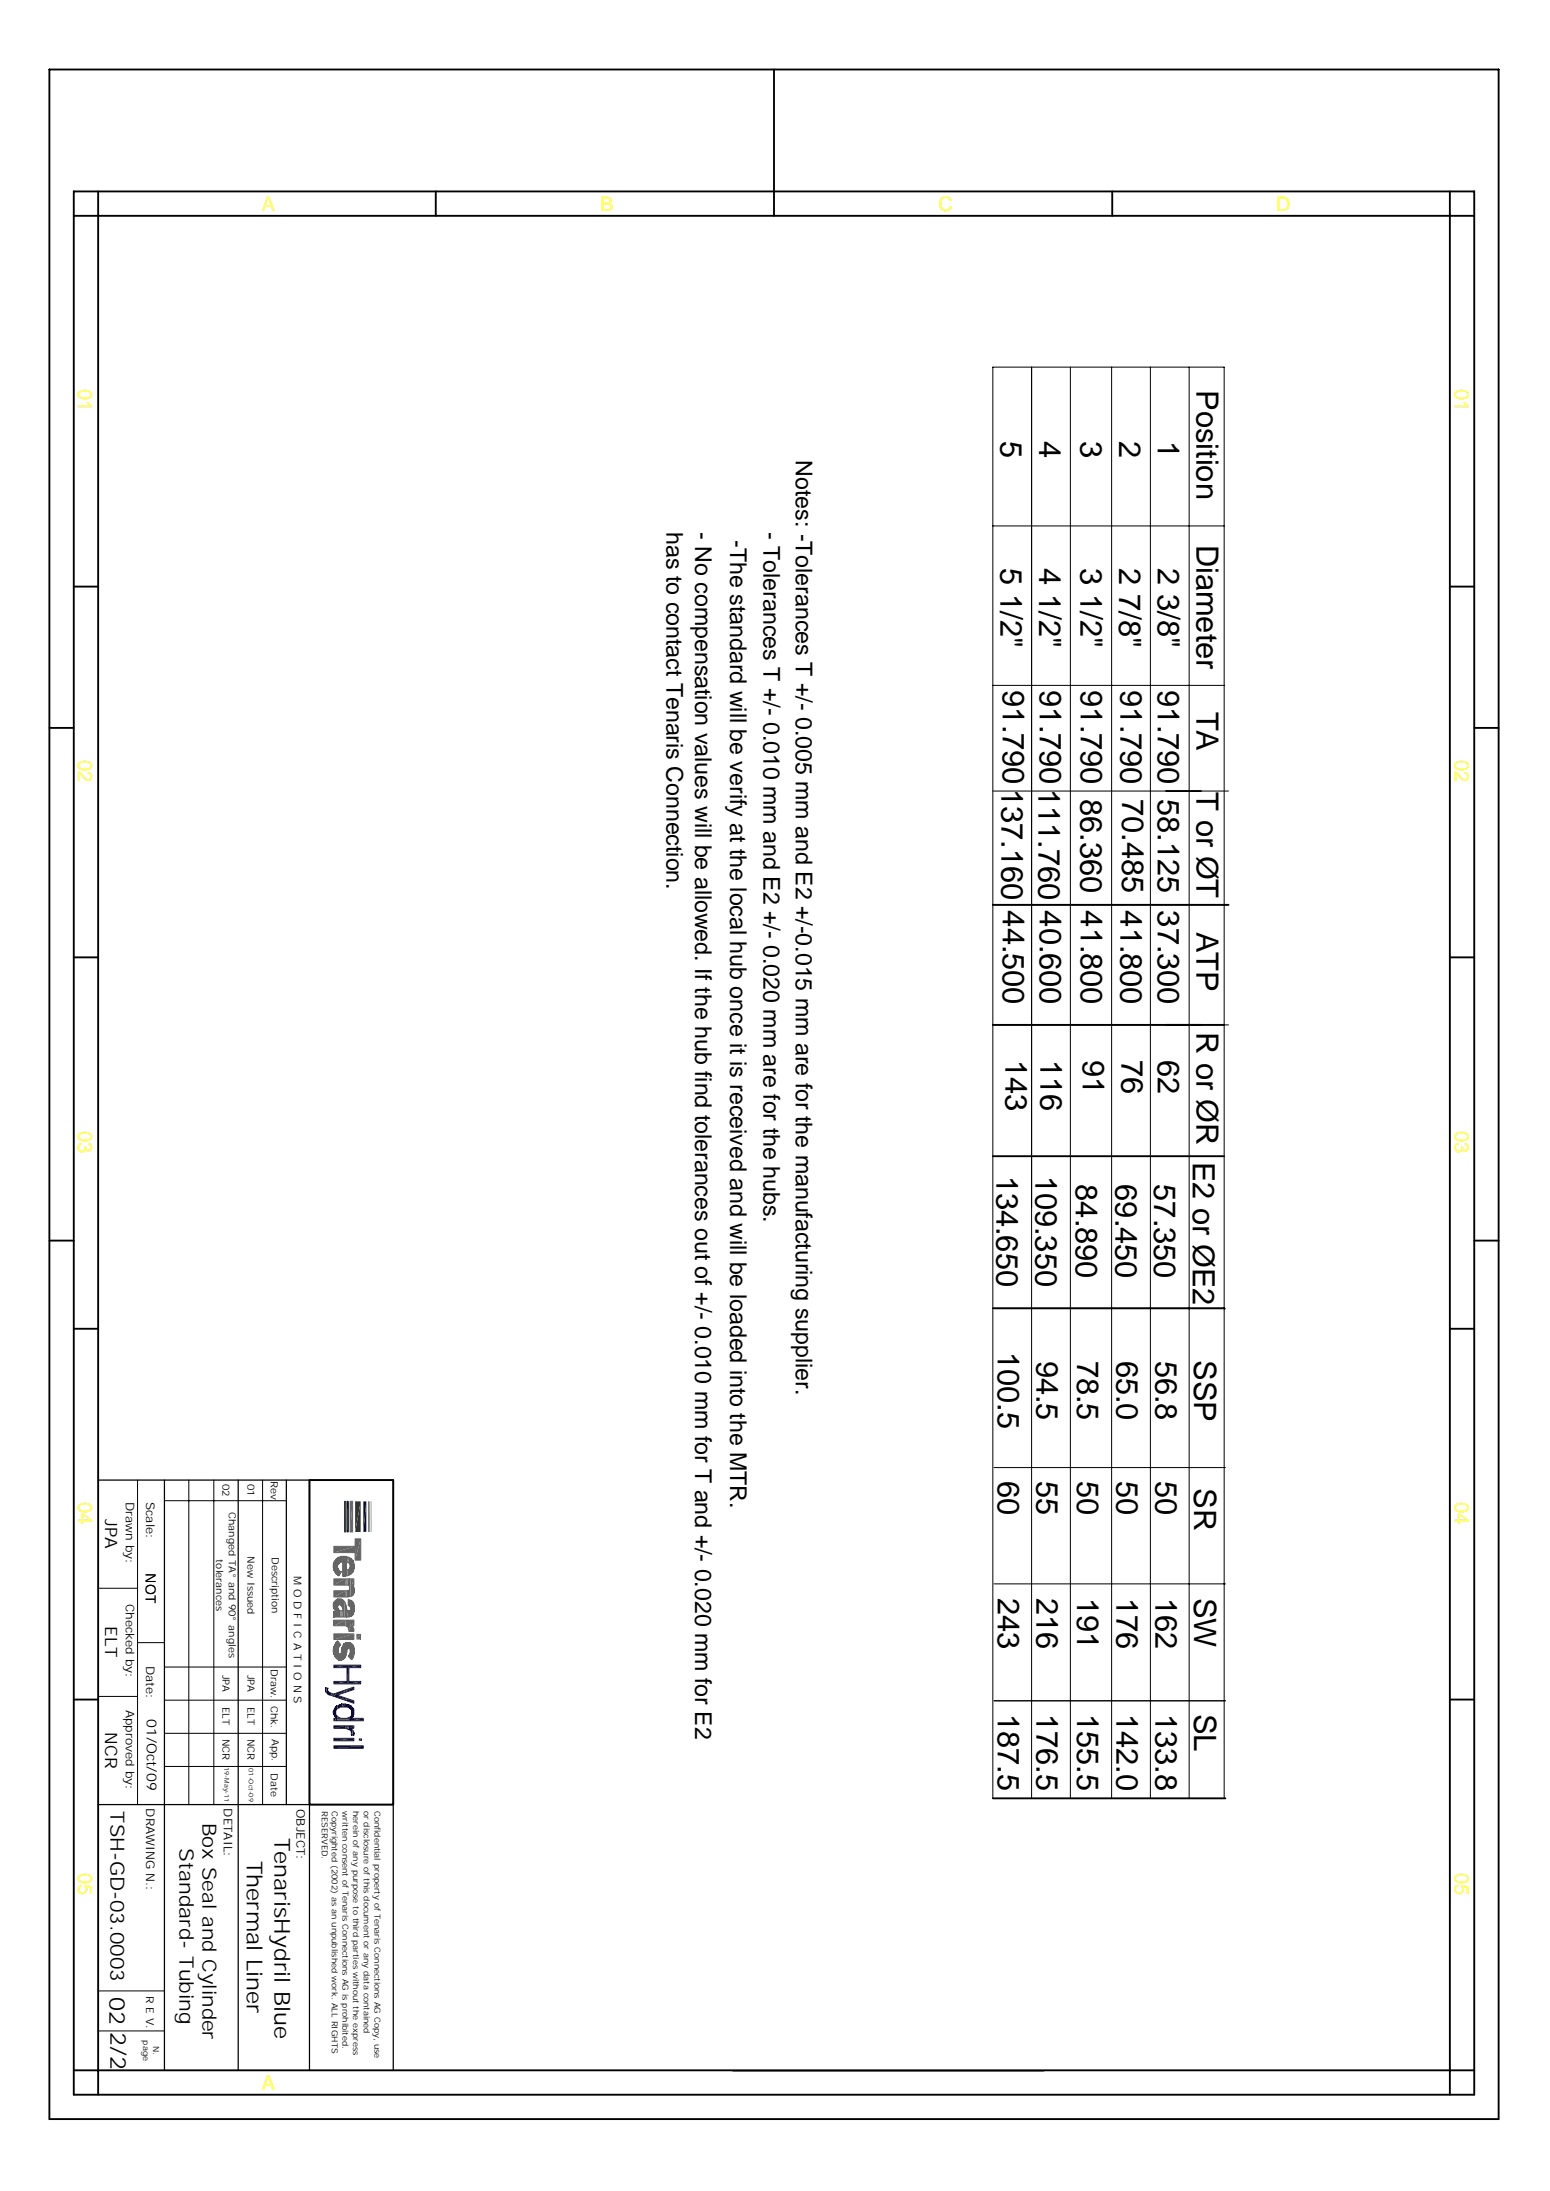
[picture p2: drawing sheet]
<svg xmlns="http://www.w3.org/2000/svg" width="210mm" height="297mm" viewBox="0 0 210 297" stroke-linecap="round" stroke-linejoin="round" font-family="sans-serif">
<defs><g id="words">
<g font-size="4.2">
<text x="162.1" y="52.8" transform="rotate(90 162.1 52.8)">Position</text>
<text x="135.5" y="59.7" transform="rotate(90 135.5 59.7)">5</text>
<text x="140.7" y="59.7" transform="rotate(90 140.7 59.7)">4</text>
<text x="146.3" y="59.7" transform="rotate(90 146.3 59.7)">3</text>
<text x="151.6" y="59.7" transform="rotate(90 151.6 59.7)">2</text>
<text x="156.8" y="59.7" transform="rotate(90 156.8 59.7)">1</text>
<text x="135.5" y="77" transform="rotate(90 135.5 77)">5 1/2&quot;</text>
<text x="140.7" y="77" transform="rotate(90 140.7 77)">4 1/2&quot;</text>
<text x="146.3" y="77" transform="rotate(90 146.3 77)">3 1/2&quot;</text>
<text x="151.6" y="77" transform="rotate(90 151.6 77)">2 7/8&quot;</text>
<text x="156.8" y="77" transform="rotate(90 156.8 77)">2 3/8&quot;</text>
<text x="162.1" y="73.8" transform="rotate(90 162.1 73.8)">Diameter</text>
<text x="135.8" y="93.5" transform="rotate(90 135.8 93.5)">91.790137.160</text>
<text x="140.8" y="93.5" transform="rotate(90 140.8 93.5)">91.790111.760</text>
<text x="146.4" y="93.5" transform="rotate(90 146.4 93.5)">91.790</text>
<text x="151.7" y="93.5" transform="rotate(90 151.7 93.5)">91.790</text>
<text x="156.8" y="93.5" transform="rotate(90 156.8 93.5)">91.790</text>
<text x="162.1" y="96.4" transform="rotate(90 162.1 96.4)">TA</text>
<text x="162.1" y="107.3" transform="rotate(90 162.1 107.3)">T or ØT</text>
<text x="146.3" y="108.2" transform="rotate(90 146.3 108.2)">86.360</text>
<text x="152" y="108.2" transform="rotate(90 152 108.2)">70.485</text>
<text x="156.8" y="108.2" transform="rotate(90 156.8 108.2)">58.125</text>
<text x="135.8" y="123.3" transform="rotate(90 135.8 123.3)">44.500</text>
<text x="140.8" y="123.3" transform="rotate(90 140.8 123.3)">40.600</text>
<text x="146.4" y="123.3" transform="rotate(90 146.4 123.3)">41.800</text>
<text x="151.7" y="123.3" transform="rotate(90 151.7 123.3)">41.800</text>
<text x="156.8" y="123.3" transform="rotate(90 156.8 123.3)">37.300</text>
<text x="162.1" y="126.2" transform="rotate(90 162.1 126.2)">ATP</text>
<text x="136.1" y="143.5" transform="rotate(90 136.1 143.5)">143</text>
<text x="140.9" y="143.5" transform="rotate(90 140.9 143.5)">116</text>
<text x="146.6" y="143.5" transform="rotate(90 146.6 143.5)">91</text>
<text x="151.9" y="143.5" transform="rotate(90 151.9 143.5)">76</text>
<text x="156.8" y="143.5" transform="rotate(90 156.8 143.5)">62</text>
<text x="162.1" y="139.8" transform="rotate(90 162.1 139.8)">R or ØR</text>
<text x="135" y="159.2" transform="rotate(90 135 159.2)">134.650</text>
<text x="140.2" y="159.2" transform="rotate(90 140.2 159.2)">109.350</text>
<text x="145.7" y="160.4" transform="rotate(90 145.7 160.4)">84.890</text>
<text x="151" y="160.4" transform="rotate(90 151 160.4)">69.450</text>
<text x="156.3" y="160.4" transform="rotate(90 156.3 160.4)">57.350</text>
<text x="161.5" y="157.3" transform="rotate(90 161.5 157.3)">E2 or ØE2</text>
<text x="135.1" y="183.1" transform="rotate(90 135.1 183.1)">100.5</text>
<text x="140.4" y="184.2" transform="rotate(90 140.4 184.2)">94.5</text>
<text x="145.9" y="184.2" transform="rotate(90 145.9 184.2)">78.5</text>
<text x="151.2" y="184.2" transform="rotate(90 151.2 184.2)">65.0</text>
<text x="156.5" y="184.2" transform="rotate(90 156.5 184.2)">56.8</text>
<text x="161.7" y="184.2" transform="rotate(90 161.7 184.2)">SSP</text>
<text x="135.1" y="200.6" transform="rotate(90 135.1 200.6)">60</text>
<text x="140.4" y="200.6" transform="rotate(90 140.4 200.6)">55</text>
<text x="145.9" y="200.6" transform="rotate(90 145.9 200.6)">50</text>
<text x="151.2" y="200.6" transform="rotate(90 151.2 200.6)">50</text>
<text x="156.5" y="200.6" transform="rotate(90 156.5 200.6)">50</text>
<text x="161.7" y="201.5" transform="rotate(90 161.7 201.5)">SR</text>
<text x="135.1" y="216.3" transform="rotate(90 135.1 216.3)">243</text>
<text x="140.4" y="216.3" transform="rotate(90 140.4 216.3)">216</text>
<text x="145.9" y="216.3" transform="rotate(90 145.9 216.3)">191</text>
<text x="151.2" y="216.3" transform="rotate(90 151.2 216.3)">176</text>
<text x="156.5" y="216.3" transform="rotate(90 156.5 216.3)">162</text>
<text x="161.7" y="216.3" transform="rotate(90 161.7 216.3)">SW</text>
<text x="135.1" y="232.1" transform="rotate(90 135.1 232.1)">187.5</text>
<text x="140.4" y="232.1" transform="rotate(90 140.4 232.1)">176.5</text>
<text x="145.9" y="232.1" transform="rotate(90 145.9 232.1)">155.5</text>
<text x="151.2" y="232.1" transform="rotate(90 151.2 232.1)">142.0</text>
<text x="156.5" y="232.1" transform="rotate(90 156.5 232.1)">133.8</text>
<text x="161.7" y="232.1" transform="rotate(90 161.7 232.1)">SL</text>
</g>
<g font-size="3.1">
<text x="107.8" y="62.3" transform="rotate(90 107.8 62.3)">Notes: -Tolerances T +/- 0.005 mm and E2 +/-0.015 mm are for the manufacturing supplier.</text>
<text x="90.3" y="72.1" transform="rotate(90 90.3 72.1)">has to contact Tenaris Connection.</text>
<text x="94.1" y="72.1" transform="rotate(90 94.1 72.1)">- No compensation values will be allowed. If the hub find tolerances out of +/- 0.010 mm for T and +/- 0.020 mm for E2</text>
<text x="98.9" y="73.2" transform="rotate(90 98.9 73.2)">-The standard will be verify at the local hub once it is received and will be loaded into the MTR.</text>
<text x="103.4" y="72.1" transform="rotate(90 103.4 72.1)">- Tolerances T +/- 0.010 mm and E2 +/- 0.020 mm are for the hubs.</text>
</g>
<g font-size="3">
<text x="33.4" y="252" transform="rotate(90 33.4 252)">Thermal Liner</text>
<text x="37.2" y="248.8" transform="rotate(90 37.2 248.8)">TenarisHydril Blue</text>
<text x="14.8" y="270.4" transform="rotate(90 14.8 270.4)">02</text>
<text x="15" y="275.1" transform="rotate(90 15 275.1)">2/2</text>
</g>
<g font-size="2.7" fill="#ff0">
<text x="35.5" y="28.5">A</text>
<text x="81.3" y="28.5">B</text>
<text x="127.1" y="28.5">C</text>
<text x="172.8" y="28.5">D</text>
<text x="10.6" y="52.7" transform="rotate(90 10.6 52.7)">01</text>
<text x="197" y="52.7" transform="rotate(90 197 52.7)">01</text>
<text x="10.6" y="102.9" transform="rotate(90 10.6 102.9)">02</text>
<text x="197" y="102.9" transform="rotate(90 197 102.9)">02</text>
<text x="10.6" y="153.2" transform="rotate(90 10.6 153.2)">03</text>
<text x="197" y="153.2" transform="rotate(90 197 153.2)">03</text>
<text x="10.6" y="203.4" transform="rotate(90 10.6 203.4)">04</text>
<text x="197" y="203.4" transform="rotate(90 197 203.4)">04</text>
<text x="10.6" y="253.6" transform="rotate(90 10.6 253.6)">05</text>
<text x="197" y="253.6" transform="rotate(90 197 253.6)">05</text>
<text x="35.5" y="283.1">A</text>
</g>
<g font-size="2.7">
<text x="15" y="245.3" transform="rotate(90 15 245.3)">TSH-GD-03.0003</text>
<text x="24.3" y="250.3" transform="rotate(90 24.3 250.3)">Standard- Tubing</text>
<text x="27.4" y="246.8" transform="rotate(90 27.4 246.8)">Box Seal and Cylinder</text>
</g>
<g font-size="2.3">
<text x="14.2" y="205.7" transform="rotate(90 14.2 205.7)">JPA</text>
<text x="14.2" y="220.2" transform="rotate(90 14.2 220.2)">ELT</text>
<text x="14.2" y="234.5" transform="rotate(90 14.2 234.5)">NCR</text>
</g>
<g font-size="1.9">
<text x="19.7" y="213" transform="rotate(90 19.7 213)">NOT</text>
<text x="19.9" y="232.8" transform="rotate(90 19.9 232.8)">01/Oct/09</text>
</g>
<g font-size="1.6">
<text x="17" y="203.4" transform="rotate(90 17 203.4)">Drawn by:</text>
<text x="19.8" y="203.4" transform="rotate(90 19.8 203.4)">Scale:</text>
<text x="17" y="217.2" transform="rotate(90 17 217.2)">Checked by:</text>
<text x="19.8" y="225.6" transform="rotate(90 19.8 225.6)">Date:</text>
<text x="17" y="231.5" transform="rotate(90 17 231.5)">Approved by:</text>
<text x="19.8" y="244.9" transform="rotate(90 19.8 244.9)">DRAWING N.:</text>
<text x="30.3" y="244.9" transform="rotate(90 30.3 244.9)">DETAIL:</text>
<text x="40.1" y="245" transform="rotate(90 40.1 245)">OBJECT:</text>
</g>
<g font-size="1.5">
<text x="39.8" y="213.4" transform="rotate(90 39.8 213.4)">M O D F I C A T I O N S</text>
<text x="19.8" y="270.3" transform="rotate(90 19.8 270.3)">R E V.</text>
</g>
<g font-size="1.4">
<text x="30.1" y="200.9" transform="rotate(90 30.1 200.9)">02</text>
<text x="33.5" y="200.9" transform="rotate(90 33.5 200.9)">01</text>
<text x="36.7" y="200.5" transform="rotate(90 36.7 200.5)">Rev</text>
<text x="31" y="204.7" transform="rotate(90 31 204.7)">Changed TA° and 90° angles</text>
<text x="29.3" y="211.2" transform="rotate(90 29.3 211.2)">tolerances</text>
<text x="33.5" y="210.7" transform="rotate(90 33.5 210.7)">New Issued</text>
<text x="36.8" y="210.8" transform="rotate(90 36.8 210.8)">Description</text>
<text x="30.1" y="226.8" transform="rotate(90 30.1 226.8)">JPA</text>
<text x="33.5" y="226.8" transform="rotate(90 33.5 226.8)">JPA</text>
<text x="36.7" y="226" transform="rotate(90 36.7 226)">Draw.</text>
<text x="30.1" y="231.2" transform="rotate(90 30.1 231.2)">ELT</text>
<text x="33.5" y="231.2" transform="rotate(90 33.5 231.2)">ELT</text>
<text x="36.7" y="231" transform="rotate(90 36.7 231)">Chk.</text>
<text x="30.1" y="235.5" transform="rotate(90 30.1 235.5)">NCR</text>
<text x="33.5" y="235.5" transform="rotate(90 33.5 235.5)">NCR</text>
<text x="36.8" y="235.5" transform="rotate(90 36.8 235.5)">App.</text>
<text x="36.7" y="240.1" transform="rotate(90 36.7 240.1)">Date</text>
</g>
<g font-size="1.1">
<text x="43.6" y="245.2" transform="rotate(90 43.6 245.2)">RESERVED.</text>
<text x="45" y="245.2" transform="rotate(90 45 245.2)">Copyrighted (2002) as an unpublished work. ALL RIGHTS</text>
<text x="46.4" y="245.3" transform="rotate(90 46.4 245.3)">written consent of Tenaris Connections AG is prohibited.</text>
<text x="47.8" y="245.2" transform="rotate(90 47.8 245.2)">herein of any purpose to third parties without the express</text>
<text x="49.3" y="245.2" transform="rotate(90 49.3 245.2)">or disclosure of this document or any data contained</text>
<text x="50.7" y="245.2" transform="rotate(90 50.7 245.2)">Confidential property of Tenaris Connections AG Copy, use</text>
<text x="19.4" y="276.3" transform="rotate(90 19.4 276.3)">page</text>
<text x="20.7" y="277" transform="rotate(90 20.7 277)">N.</text>
</g>
<g font-size=".9">
<text x="30.4" y="239.3" transform="rotate(90 30.4 239.3)">19-May-11</text>
<text x="33.7" y="239.5" transform="rotate(90 33.7 239.5)">01-Oct-09</text>
</g>
</g></defs>
<g fill="none" stroke="#000" stroke-width=".25">
<path d="M6.7 9.4h196.2v277.5h-196.2zM104.8 9.4v19.8M10 25.9h189.6v257.7h-189.6zM13.3 25.9v254.4h183v-251.1h-186.3M59 25.9v3.3M150.6 25.9v3.3M196.3 25.9v3.3h3.3M10 79.4h3.3M196.3 79.4h3.3M6.7 98.6h3.3M199.6 98.6h3.3M157.9 107.1h4.7"/>
<path d="M10 129.6h3.3M134.5 122.5h31.9M134.5 138.8h31.3M196.3 129.6h3.3M134.5 156.6h31.3M6.7 168h3.3M10 179.9h3.3M196.3 179.9h3.3M199.6 168h3.3M10 230.1h3.3M196.3 230.1h3.3M134.5 243.5h31.4"/>
<path d="M10 280.3h3.3v3.3M199.6 280.3h-3.3v3.3"/>
</g>
<g fill="none" stroke="#000" stroke-width=".14">
<path d="M144.9 49.7v193.8M150.5 49.7v193.8M155.8 49.7v193.8M161 49.7v193.8M134.5 71.2h31.3M134.5 92.8h31.3M134.5 107.1h31.9M134.5 122.5h31.9M134.5 138.8h31.9M134.5 177.1h31.3M134.6 177.2h31.3M139.7 163.5v-113.8v193.8"/>
<path d="M134.6 198.7h31.3M13.3 215.1h5.3M18.6 200.4v44M22.3 203.2h16.5M25.6 200.4v44M29 200.4v44M35.6 200.4v44M134.6 214.5h31.3M13.3 229.7h5.3M18.6 222.4h3.7M22.3 230.2h16.5M22.3 234.7h16.5"/>
<path d="M22.3 239.2h16.5M22.3 225.7h16.5M134.6 230.3h31.3M134.5 243.5v-193.8h31.3v193.8M13.3 269.6h9M13.3 275h9M99.2 280.4h42.2"/>
</g>
<path d="M13.3 200.4h40v79.9M22.3 200.4v79.9M32.3 200.4v79.9M38.8 200.4v44M41.9 200.4v79.9M13.3 244.4h40" fill="none" stroke="#000" stroke-width=".17"/>
<path d="M50.2 203.3v4.1" fill="none" stroke="#cc0065" stroke-width=".14"/>
<path d="M47.6 203.3v4.1" fill="none" stroke="#cc0065" stroke-width=".34"/>
<path d="M50 203.3v4.1" fill="none" stroke="#009a00" stroke-width=".17"/>
<g fill="#009a00">
<path d="M48.1 203.3h.8l-.8 4.1z"/>
<path d="M48.9 203.3v4.1h-.8z"/>
</g>
<path d="M46.7 203.3v4.1" fill="none" stroke="#009a00" stroke-width=".17"/>
<path d="M49.4 203.3v4.1" fill="none" stroke="#00009a" stroke-width=".42"/>
<path d="M47.1 203.3v4.1" fill="none" stroke="#00009a" stroke-width=".17"/>
<path d="M47.4 203.3h.4v4.1h-.4z" fill="none" stroke="#cc0065" stroke-width=".14"/>
<path d="M47 203.3h.2v4.1h-.2z" fill="none" stroke="#00009a" stroke-width=".14"/>
<path d="M46.7 203.3h.1v4.1h-.1z" fill="none" stroke="#009a00" stroke-width=".14"/>
<g fill="#656565">
<path d="M48.9 221.2v.8z"/>
<path d="M48.3 221.2h.6l-.6 .8z"/>
<path d="M48.9 221.2v.8h-.6z"/>
<path d="M48.1 208.4v1z"/>
<path d="M48.1 208.4h.8l-.8 2.9z"/>
<path d="M48.9 208.4v2.9h-.8z"/>
<path d="M48 223.4v.2z"/>
<path d="M48 223.4v.3z"/>
<path d="M48 223.3v.5z"/>
<path d="M48 223.4v.4z"/>
<path d="M48 217.7v.2z"/>
<path d="M48 217.6v.3z"/>
<path d="M48 217.5v.5z"/>
<path d="M48 217.6v.4z"/>
<path d="M48 212v.2z"/>
<path d="M48 212.1v.1z"/>
<path d="M48 215.2v.3z"/>
<path d="M48 215.3v.2z"/>
<path d="M48 223.3v.6z"/>
<path d="M48 212v.3z"/>
<path d="M48 215.2v.4z"/>
<path d="M48 211.9v.4z"/>
<path d="M48 211.9v.5z"/>
<path d="M48 217.4v.7z"/>
<path d="M48 217.5v.6z"/>
<path d="M48 223.2v.8z"/>
<path d="M48 223.3v.7z"/>
<path d="M48 215.2v.5z"/>
<path d="M48 215.1v.6z"/>
<path d="M48 223.1v.9z"/>
<path d="M48 217.4v.8z"/>
<path d="M47.9 211.8l.1 .1-.1 .5z"/>
<path d="M48 211.9v.5h-.1z"/>
<path d="M47.9 223.1h.1l-.1 .9z"/>
<path d="M48 223.1v.9h-.1z"/>
<path d="M47.9 211.8v.6z"/>
<path d="M47.9 223.1v.9z"/>
<path d="M47.9 215.1h.1l-.1 .6z"/>
<path d="M48 215.1v.6h-.1z"/>
<path d="M47.9 220.8v.1z"/>
<path d="M47.9 211.7v.8z"/>
<path d="M47.9 211.8v.7z"/>
<path d="M47.9 217.3l.1 .1-.1 .9z"/>
<path d="M48 217.4v.8l-.1 .1z"/>
<path d="M47.9 223v1.1z"/>
<path d="M47.9 223.1v1z"/>
<path d="M47.9 217.3v1z"/>
<path d="M47.9 215v.7z"/>
<path d="M47.9 215.1v.6z"/>
<path d="M47.9 220.7v.2z"/>
<path d="M47.9 219.4v.7z"/>
<path d="M47.9 217.2v1.2z"/>
<path d="M47.9 217.3v1.1z"/>
<path d="M47.9 211.6v1z"/>
<path d="M47.9 211.7v.9z"/>
<path d="M47.9 223v1.2z"/>
<path d="M47.9 220.6v.3z"/>
<path d="M47.9 217.2v1.3z"/>
<path d="M47.9 214.9v.9z"/>
<path d="M47.9 215v.8z"/>
<path d="M47.9 222.9v1.3z"/>
<path d="M47.9 222.9v1.4z"/>
<path d="M47.9 214.8v1z"/>
<path d="M47.9 217.1v1.4z"/>
<path d="M47.8 214.8h.1l-.1 1.1z"/>
<path d="M47.9 214.8v1l-.1 .1z"/>
<path d="M47.8 220.6h.1l-.1 .3z"/>
<path d="M47.9 220.6v.3h-.1z"/>
<path d="M47.8 214.8v1.1z"/>
<path d="M47.8 217.1h.1l-.1 1.4z"/>
<path d="M47.9 217.1v1.4h-.1z"/>
<path d="M47.8 211.5l.1 .1-.1 1.1z"/>
<path d="M47.9 211.6v1l-.1 .1z"/>
<path d="M47.8 220.5v.4z"/>
<path d="M47.8 220.6v.3z"/>
<path d="M47.8 217.1v1.4z"/>
<path d="M47.8 211.4v1.3z"/>
<path d="M47.8 211.5v1.2z"/>
<path d="M47.8 222.9h.1l-.1 1.4z"/>
<path d="M47.9 222.9v1.4h-.1z"/>
<path d="M47.8 222.9v1.4z"/>
<path d="M47.8 217v1.5z"/>
<path d="M47.8 211.4v1.4z"/>
<path d="M47.8 220.4v.5z"/>
<path d="M47.8 222.9v1.5z"/>
<path d="M47.8 214.7v1.2z"/>
<path d="M47.8 214.7v1.3z"/>
<path d="M47.8 217v1.6z"/>
<path d="M47.8 211.3v1.5z"/>
<path d="M47.8 211.3v1.6z"/>
<path d="M47.8 222.8v1.6z"/>
<path d="M47.8 216.9v1.7z"/>
<path d="M47.8 222.8v1.7z"/>
<path d="M47.8 220.3v.1v.5z"/>
<path d="M47.8 216.9v1.8z"/>
<path d="M47.8 220.3v.6z"/>
<path d="M47.8 222.7v1.9z"/>
<path d="M47.8 222.8v1.8z"/>
<path d="M47.8 211.3v1.7z"/>
<path d="M47.8 214.6v1.5z"/>
<path d="M47.8 214.7v1.4z"/>
<path d="M47.8 220.2v.7z"/>
<path d="M47.8 216.8v1.9z"/>
<path d="M47.7 214.6h.1l-.1 1.5z"/>
<path d="M47.8 214.6v1.5h-.1z"/>
<path d="M47.7 216.8h.1l-.1 1.9z"/>
<path d="M47.8 216.8v1.9h-.1z"/>
<path d="M47.7 220.2h.1l-.1 .7z"/>
<path d="M47.8 220.2v.7h-.1z"/>
<path d="M47.7 216.8v2z"/>
<path d="M47.7 214.6v1.5z"/>
<path d="M47.7 213.8h.2l-.2 .8z"/>
<path d="M47.9 213.8v.8h-.2z"/>
<path d="M47.7 211.2l.1 .1-.1 1.7z"/>
<path d="M47.8 211.3v1.7h-.1z"/>
<path d="M47.7 211.2v1.8z"/>
<path d="M47.7 220.1v.8z"/>
<path d="M47.7 220.2v.7z"/>
</g>
<path d="M47.7 222.6v2" fill="none" stroke="#656565" stroke-width=".14"/>
<path d="M47.8 222.7v1.9h-.1z" fill="#656565"/>
<path d="M47.7 216.8v2" fill="none" stroke="#656565" stroke-width=".14"/>
<path d="M47.7 216.8v2z" fill="#656565"/>
<path d="M47.7 213.8v2.3M47.7 222.6v2.1" fill="none" stroke="#656565" stroke-width=".14"/>
<g fill="#656565">
<path d="M47.7 220.1v.8z"/>
<path d="M47.7 219.4h.2l-.2 .7z"/>
<path d="M47.9 219.4v.7h-.2z"/>
</g>
<path d="M47.7 216.8v2" fill="none" stroke="#656565" stroke-width=".14"/>
<g fill="#656565">
<path d="M47.7 220.1v.8z"/>
<path d="M47.7 219.4v.7z"/>
<path d="M47.7 211.2v1.8z"/>
</g>
<path d="M47.6 211.1v2M47.6 213.8v2.4M47.7 216.8v2M47.6 222.6v2.1M47.7 222.6v2.1" fill="none" stroke="#656565" stroke-width=".14"/>
<path d="M47.7 211.2v1.8l-.1 .1z" fill="#656565"/>
<path d="M47.5 211v2.2M47.5 216.7v2.2M47.5 211.1v2M47.5 213.8v2.4M47.6 211.1v2M47.6 216.7v2.2M47.6 216.8v2M47.5 222.5v2.2M47.6 222.5v2.2" fill="none" stroke="#656565" stroke-width=".14"/>
<g fill="#656565">
<path d="M47.5 216.7v1.1z"/>
<path d="M47.5 216.7v1.2z"/>
<path d="M47.5 217.9v1z"/>
</g>
<path d="M47.5 211v2.2" fill="none" stroke="#656565" stroke-width=".14"/>
<g fill="#656565">
<path d="M47.5 216.7v1z"/>
<path d="M47.5 216.7v1.1z"/>
<path d="M47.5 217.9v1z"/>
</g>
<path d="M47.5 222.5v2.1" fill="none" stroke="#656565" stroke-width=".14"/>
<g fill="#656565">
<path d="M47.5 216.7v1z"/>
<path d="M47.4 218l.1-.1-.1 1z"/>
<path d="M47.5 217.9v1h-.1z"/>
</g>
<path d="M47.5 211v2.2" fill="none" stroke="#656565" stroke-width=".14"/>
<g fill="#656565">
<path d="M47.4 212.1v1.1z"/>
<path d="M47.4 216.7h.1l-.1 .9z"/>
<path d="M47.5 216.7v1l-.1-.1z"/>
<path d="M47.4 218v.9z"/>
<path d="M47.4 216.7v.9z"/>
</g>
<path d="M47.5 222.4v2.2" fill="none" stroke="#656565" stroke-width=".14"/>
<g fill="#656565">
<path d="M47.4 223.5v1.1z"/>
<path d="M47.4 222.4v1.1z"/>
</g>
<path d="M47.5 213.8v2.4" fill="none" stroke="#656565" stroke-width=".14"/>
<g fill="#656565">
<path d="M47.4 222.4v1.1z"/>
<path d="M47.4 223.6v1z"/>
<path d="M47.4 216.7v.9z"/>
<path d="M47.4 222.4v1z"/>
<path d="M47.4 218v.9z"/>
<path d="M47.4 212.1v1.1z"/>
<path d="M47.4 216.7v.8z"/>
<path d="M47.4 223.7v.8z"/>
<path d="M47.4 223.7v.9z"/>
<path d="M47.4 222.4v.9z"/>
<path d="M47.4 218.1v.8z"/>
<path d="M47.3 216.7h.1l-.1 .8z"/>
<path d="M47.4 216.7v.8h-.1z"/>
<path d="M47.3 222.4h.1l-.1 .9z"/>
<path d="M47.4 222.4v.9h-.1z"/>
<path d="M47.4 212.2l-.1 1.1v-1z"/>
<path d="M47.4 212.2v1l-.1 .1z"/>
<path d="M47.3 222.4v.9z"/>
</g>
<path d="M47.4 213.8v2.4" fill="none" stroke="#656565" stroke-width=".14"/>
<g fill="#656565">
<path d="M47.3 215.1v1.1z"/>
<path d="M47.3 213.8v1.2z"/>
<path d="M47.3 213.8v1.3z"/>
<path d="M47.3 216.7v.8z"/>
<path d="M47.3 213.8v1.1z"/>
<path d="M47.3 218.1h.1l-.1 .9z"/>
<path d="M47.4 218.1v.8l-.1 .1z"/>
<path d="M47.3 224l.1-.1-.1 .6z"/>
<path d="M47.4 223.9v.6h-.1z"/>
<path d="M47.3 215.2v1z"/>
<path d="M47.3 218.1v.9z"/>
<path d="M47.3 222.4v.9z"/>
<path d="M47.3 213.8v1z"/>
<path d="M47.3 210.9l.1 .1-.1 .8z"/>
<path d="M47.4 211v1.1l-.1-.3z"/>
<path d="M47.3 212.3v1z"/>
<path d="M47.3 216.7v.7z"/>
<path d="M47.3 222.4v.8z"/>
<path d="M47.3 224v.4z"/>
<path d="M47.3 224v.5z"/>
<path d="M47.3 212.4v.9z"/>
<path d="M47.3 210.9v.8z"/>
<path d="M47.3 210.9v.9z"/>
<path d="M47.3 213.8v.9z"/>
<path d="M47.2 218.1h.1l-.1 .9z"/>
<path d="M47.3 218.1v.9h-.1z"/>
<path d="M47.3 215.2l-.1 1v-.9z"/>
<path d="M47.3 215.2v1h-.1z"/>
<path d="M47.2 216.6l.1 .1-.1 .7z"/>
<path d="M47.3 216.7v.7h-.1z"/>
<path d="M47.3 212.4l-.1 .9v-.8z"/>
<path d="M47.3 212.4v.9h-.1z"/>
<path d="M47.2 222.4h.1l-.1 .8z"/>
<path d="M47.3 222.4v.8h-.1z"/>
<path d="M47.2 213.8h.1l-.1 .9z"/>
<path d="M47.3 213.8v.9h-.1z"/>
<path d="M47.3 224l-.1 .4z"/>
<path d="M47.3 224v.4h-.1z"/>
<path d="M47.2 216.6v.8z"/>
<path d="M47.2 219.4h.5l-.5 1.5z"/>
<path d="M47.7 219.4v1.5h-.5z"/>
<path d="M47.2 222.4v.8z"/>
<path d="M47.2 215.3v1z"/>
<path d="M47.2 218.1v.9z"/>
<path d="M47.2 213.8v.9z"/>
<path d="M47.2 219.4v1.3z"/>
<path d="M47.2 219.4v1.5z"/>
<path d="M47.2 224.1v.2z"/>
<path d="M47.2 224.1v.3z"/>
<path d="M47.2 212.5v.8z"/>
<path d="M47.2 215.4v-.1v1z"/>
<path d="M47.2 215.4v.9z"/>
<path d="M47.2 213.8v.8z"/>
<path d="M47.2 213.8v.9v-.1z"/>
<path d="M47.2 219.4v1.1z"/>
<path d="M47.2 219.4v1.3v-.2z"/>
<path d="M47.2 224.2v.1z"/>
<path d="M47.2 219.4v1z"/>
<path d="M47.2 210.8l.1 .1-.1 .8z"/>
<path d="M47.3 210.9v.8h-.1z"/>
<path d="M47.2 212.5v.9z"/>
<path d="M47.2 212.5v.8v.1z"/>
<path d="M47.2 219.4v.9z"/>
<path d="M47.1 215.4h.1l-.1 .9z"/>
<path d="M47.2 215.4v.9h-.1z"/>
<path d="M47.1 222.4h.1l-.1 .9z"/>
<path d="M47.2 222.4v.8l-.1 .1z"/>
<path d="M47.1 222.4v.9z"/>
<path d="M47.1 219.4h.1l-.1 .9z"/>
<path d="M47.2 219.4v.9h-.1z"/>
<path d="M47.1 215.4v.9z"/>
<path d="M47.1 212.6l.1-.1-.1 .9z"/>
<path d="M47.2 212.5v.9h-.1z"/>
<path d="M47.1 213.8h.1l-.1 .8z"/>
<path d="M47.2 213.8v.8h-.1z"/>
<path d="M47.1 222.4v1z"/>
<path d="M47.1 219.4v.8z"/>
<path d="M47.1 219.4v.9z"/>
<path d="M47 212.6h.1l-.1 .8z"/>
<path d="M47.1 212.6v.8h-.1z"/>
<path d="M47 222.4h.1l-.1 1z"/>
<path d="M47.1 222.4v1h-.1z"/>
<path d="M47 210.8h.2l-.2 .8z"/>
<path d="M47.2 210.8v.9l-.2-.1z"/>
<path d="M47 219.4h.1l-.1 .8z"/>
<path d="M47.1 219.4v.8h-.1z"/>
<path d="M47 222.4v1.1z"/>
<path d="M47 210.8v.8z"/>
<path d="M47 218.1h.2l-.2 .9z"/>
<path d="M47.2 218.1v.9h-.2z"/>
<path d="M47 213.8h.1l-.1 .8z"/>
<path d="M47.1 213.8v.8h-.1z"/>
<path d="M47 218.1v.9z"/>
<path d="M47 215.4h.1l-.1 .9z"/>
<path d="M47.1 215.4v.9h-.1z"/>
<path d="M47 222.4v1.2z"/>
<path d="M47 218v1z"/>
<path d="M47 222.4v1.3z"/>
<path d="M47 217.9v1.1z"/>
<path d="M47 219.4v.8z"/>
<path d="M47 212.6v.8z"/>
<path d="M47 222.4v1.4z"/>
<path d="M46.9 210.8h.1l-.1 .8z"/>
<path d="M47 210.8v.8h-.1z"/>
<path d="M46.9 217.9h.1l-.1 1.1z"/>
<path d="M47 217.9v1.1h-.1z"/>
<path d="M46.9 215.4h.1l-.1 .9z"/>
<path d="M47 215.4v.9h-.1z"/>
<path d="M46.9 222.4h.1l-.1 1.5z"/>
<path d="M47 222.4v1.4l-.1 .1z"/>
<path d="M46.9 210.8v.8z"/>
<path d="M46.9 217.8v1.2z"/>
<path d="M46.9 217.9v1.1z"/>
<path d="M46.9 210.7v.8z"/>
<path d="M46.9 217.7v1.3z"/>
<path d="M46.9 219.4h.1l-.1 .7z"/>
<path d="M47 219.4v.8l-.1-.1z"/>
<path d="M46.9 212.6h.1l-.1 .8z"/>
<path d="M47 212.6v.8h-.1z"/>
<path d="M46.9 222.4v1.6z"/>
</g>
<path d="M46.9 210.7v2.7" fill="none" stroke="#656565" stroke-width=".14"/>
<g fill="#656565">
<path d="M46.9 217.6v1.4z"/>
<path d="M46.9 217.7v1.3z"/>
</g>
<path d="M46.9 210.7v2.7" fill="none" stroke="#656565" stroke-width=".14"/>
<g fill="#656565">
<path d="M46.9 217.6v1.4z"/>
<path d="M46.9 213.8h.1l-.1 .8z"/>
<path d="M47 213.8v.8h-.1z"/>
</g>
<path d="M46.9 210.7v2.7" fill="none" stroke="#656565" stroke-width=".14"/>
<g fill="#656565">
<path d="M46.9 222.4v1.7z"/>
<path d="M46.9 217.5v1.5z"/>
<path d="M46.9 217.6v1.4z"/>
</g>
<path d="M46.9 210.7v2.7" fill="none" stroke="#656565" stroke-width=".14"/>
<g fill="#656565">
<path d="M46.9 217.4v1.6z"/>
<path d="M46.9 217.5v1.5z"/>
<path d="M46.8 217.4h.1l-.1 1.6z"/>
<path d="M46.9 217.4v1.6h-.1z"/>
</g>
<path d="M46.9 210.7v2.7" fill="none" stroke="#656565" stroke-width=".14"/>
<g fill="#656565">
<path d="M46.8 219.4h.1l-.1 .7z"/>
<path d="M46.9 219.4v.7h-.1z"/>
<path d="M46.8 222.4h.1l-.1 1.8z"/>
<path d="M46.9 222.4v1.7l-.1 .1z"/>
</g>
<path d="M46.8 210.7v2.8" fill="none" stroke="#656565" stroke-width=".14"/>
<g fill="#656565">
<path d="M46.8 215.4h.1l-.1 .9z"/>
<path d="M46.9 215.4v.9h-.1z"/>
<path d="M46.8 222.4v1.9z"/>
</g>
<path d="M46.8 210.7v2.8" fill="none" stroke="#656565" stroke-width=".14"/>
<g fill="#656565">
<path d="M46.8 217.2v1.8z"/>
<path d="M46.8 217.4v1.6z"/>
</g>
<path d="M46.8 210.7v2.8" fill="none" stroke="#656565" stroke-width=".14"/>
<path d="M46.8 222.4v1.9z" fill="#656565"/>
<path d="M46.8 210.7v2.8" fill="none" stroke="#656565" stroke-width=".14"/>
<g fill="#656565">
<path d="M46.8 222.4v2z"/>
<path d="M46.7 219.4h.1l-.1 .7z"/>
<path d="M46.8 219.4v.7h-.1z"/>
</g>
<path d="M46.7 210.7v2.8M46.8 210.7v2.8" fill="none" stroke="#656565" stroke-width=".14"/>
<g fill="#656565">
<path d="M46.7 217.1l.1 .1-.1 1.8z"/>
<path d="M46.8 217.2v1.8h-.1z"/>
<path d="M46.7 213.8h.2l-.2 .8z"/>
<path d="M46.9 213.8v.8h-.2z"/>
<path d="M46.7 222.5l.1-.1-.1 2z"/>
<path d="M46.8 222.4v2h-.1z"/>
</g>
<path d="M46.7 210.7v2.8" fill="none" stroke="#656565" stroke-width=".14"/>
<path d="M46.7 222.5v2z" fill="#656565"/>
<path d="M46.7 210.7v2.8" fill="none" stroke="#656565" stroke-width=".14"/>
<g fill="#656565">
<path d="M46.7 217v2z"/>
<path d="M46.7 217.1v1.9z"/>
<path d="M46.7 222.5v2z"/>
</g>
<path d="M46.7 210.7v2.8M46.7 216.8v2.2M46.7 222.5v2.1" fill="none" stroke="#656565" stroke-width=".14"/>
<path d="M46.7 217v2z" fill="#656565"/>
<path d="M46.6 210.7v2.8M46.6 216.8v2.2M46.7 210.7v2.8M46.6 222.6v2M46.7 222.5v2.1" fill="none" stroke="#656565" stroke-width=".14"/>
<g fill="#656565">
<path d="M46.6 222.7v1.9z"/>
<path d="M46.5 222.7h.1l-.1 1.9z"/>
<path d="M46.6 222.7v1.9h-.1z"/>
</g>
<path d="M46.5 210.7v2.8M46.5 216.8v2.2M46.5 222.7v2" fill="none" stroke="#656565" stroke-width=".14"/>
<g fill="#656565">
<path d="M46.5 216.7v1.3z"/>
<path d="M46.5 216.8v1.3z"/>
</g>
<path d="M46.5 210.7v2.8" fill="none" stroke="#656565" stroke-width=".14"/>
<path d="M46.5 222.8v1.9z" fill="#656565"/>
<path d="M46.5 210.7v2.8" fill="none" stroke="#656565" stroke-width=".14"/>
<g fill="#656565">
<path d="M46.5 222.8l-.1 1.9v-1.8z"/>
<path d="M46.5 222.8v1.9h-.1z"/>
</g>
<path d="M46.4 210.7v2.8" fill="none" stroke="#656565" stroke-width=".14"/>
<g fill="#656565">
<path d="M46.4 216.7h.1l-.1 1.2z"/>
<path d="M46.5 216.7v1.3l-.1-.1z"/>
<path d="M46.4 222.9v1.8z"/>
<path d="M46.4 216.7v1.2z"/>
<path d="M46.4 210.7v.8z"/>
<path d="M46.4 218.1h.1l-.1 .9z"/>
<path d="M46.5 218.1v.9h-.1z"/>
<path d="M46.4 216.6v1.1z"/>
<path d="M46.4 223l-.1 1.8v-1.7z"/>
<path d="M46.4 223v1.7l-.1 .1z"/>
<path d="M46.3 210.7h.1l-.1 .8z"/>
<path d="M46.4 210.7v.8h-.1z"/>
<path d="M46.3 216.6h.1l-.1 1z"/>
<path d="M46.4 216.6v1.1l-.1-.1z"/>
<path d="M46.3 223.1v1.7z"/>
<path d="M46.3 216.6v1z"/>
<path d="M46.3 210.7v.8z"/>
<path d="M46.3 218.1h.1l-.1 .9z"/>
<path d="M46.4 218.1v.9h-.1z"/>
<path d="M46.3 216.6v.9z"/>
<path d="M46.3 223.3v1.5z"/>
<path d="M46.3 223.4v1.4z"/>
<path d="M46.2 216.6h.1l-.1 .8z"/>
<path d="M46.3 216.6v.9l-.1-.1z"/>
<path d="M46.3 223.4l-.1 1.4v-1.2z"/>
<path d="M46.3 223.4v1.4h-.1z"/>
<path d="M46.2 223.6v1.2z"/>
<path d="M46.2 216.6v.8z"/>
<path d="M46.2 223.7v1.1z"/>
<path d="M46.2 210.7h.1l-.1 .8z"/>
<path d="M46.3 210.7v.8h-.1z"/>
<path d="M46.2 218.1h.1l-.1 .9z"/>
<path d="M46.3 218.1v.9h-.1z"/>
<path d="M46.2 216.5v.9z"/>
<path d="M46.2 210.7v.8z"/>
<path d="M46.2 223.8v1z"/>
<path d="M46.1 212.9h.1z"/>
<path d="M46.1 210.7h.1l-.1 .8z"/>
<path d="M46.2 210.7v.8h-.1z"/>
<path d="M46.1 223.9h.1l-.1 .9z"/>
<path d="M46.2 223.9v.9h-.1z"/>
<path d="M46.1 223.9v.9z"/>
<path d="M46.1 216.5h.1l-.1 .9z"/>
<path d="M46.2 216.5v.9h-.1z"/>
<path d="M46.1 210.7v.9z"/>
<path d="M46.1 218.1h.1l-.1 .9z"/>
<path d="M46.2 218.1v.9h-.1z"/>
<path d="M46.1 212.9v.1z"/>
<path d="M46.1 216.5v.9z"/>
<path d="M46.1 224v.8z"/>
<path d="M46.1 222.7v.1z"/>
<path d="M46.1 222.8v-.1z"/>
<path d="M46.1 212.8v.1v.1z"/>
<path d="M46.1 210.8v.8z"/>
<path d="M46.1 216.5v.8z"/>
<path d="M46.1 216.5v.9v-.1z"/>
<path d="M46.1 222.6v.2z"/>
<path d="M46.1 218.1v.9z"/>
<path d="M46.1 212.8v.3z"/>
<path d="M46.1 222.6v.3z"/>
<path d="M46 224h.1l-.1 .8z"/>
<path d="M46.1 224v.8h-.1z"/>
<path d="M46 210.8h.1l-.1 .8z"/>
<path d="M46.1 210.8v.8h-.1z"/>
<path d="M46 216.5h.1l-.1 .8z"/>
<path d="M46.1 216.5v.8h-.1z"/>
<path d="M46 210.8v.8z"/>
<path d="M46 218l.1 .1-.1 .9z"/>
<path d="M46.1 218.1v.9h-.1z"/>
<path d="M46 216.5v.8z"/>
<path d="M46 222.5l.1 .1-.1 .3z"/>
<path d="M46.1 222.6v.3h-.1z"/>
<path d="M46 224v.8z"/>
<path d="M46 212.7l.1 .1-.1 .5z"/>
<path d="M46.1 212.8l-.1 .5z"/>
<path d="M46 222.5v.4z"/>
<path d="M46 210.8v.9z"/>
<path d="M46 218v1z"/>
<path d="M46 212.7v.7z"/>
<path d="M45.9 224h.1l-.1 .8z"/>
<path d="M46 224v.8h-.1z"/>
<path d="M45.9 210.8h.1l-.1 .9z"/>
<path d="M46 210.8v.9h-.1z"/>
<path d="M45.9 216.5h.1l-.1 .8z"/>
<path d="M46 216.5v.8h-.1z"/>
<path d="M45.9 210.8v.9z"/>
<path d="M45.9 222.4l.1 .1-.1 .5z"/>
<path d="M46 222.5v.4l-.1 .1z"/>
<path d="M45.9 224v.8z"/>
<path d="M45.9 212.7h.1l-.1 .7z"/>
<path d="M46 212.7v.7h-.1z"/>
<path d="M45.9 212.6v.8z"/>
<path d="M45.9 212.7v.7z"/>
<path d="M45.9 217.9l.1 .1-.1 1z"/>
<path d="M46 218v1h-.1z"/>
<path d="M45.9 216.5v.9z"/>
<path d="M45.9 210.8v1z"/>
<path d="M45.9 222.4v.6z"/>
<path d="M45.9 223.9v.9z"/>
<path d="M45.9 217.9v1.1z"/>
<path d="M45.9 210.9v.9z"/>
<path d="M45.9 222.4v.7z"/>
<path d="M45.8 223.9h.1l-.1 .8z"/>
<path d="M45.9 223.9v.9l-.1-.1z"/>
<path d="M45.8 212.6h.1l-.1 .8z"/>
<path d="M45.9 212.6v.8h-.1z"/>
<path d="M45.8 210.9h.1l-.1 .9z"/>
<path d="M45.9 210.9v.9h-.1z"/>
<path d="M45.8 212.6v.8z"/>
<path d="M45.8 216.5h.1l-.1 .9z"/>
<path d="M45.9 216.5v.9h-.1z"/>
<path d="M45.8 222.3l.1 .1-.1 .7z"/>
<path d="M45.9 222.4v.7h-.1z"/>
<path d="M45.8 212.5v.9z"/>
<path d="M45.8 210.9v.9z"/>
<path d="M45.8 223.9v.8z"/>
<path d="M45.8 216.5v.9z"/>
<path d="M45.8 222.3v.9z"/>
<path d="M45.8 217.9h.1l-.1 1.1z"/>
<path d="M45.9 217.9v1.1h-.1z"/>
<path d="M45.8 223.8v.9z"/>
<path d="M45.8 210.9v1z"/>
<path d="M45.8 222.3v1z"/>
<path d="M45.8 223.7v1z"/>
<path d="M45.8 217.8v1.2z"/>
<path d="M45.8 217.9v1.1z"/>
<path d="M45.8 212.5v.8z"/>
<path d="M45.8 212.4v.9z"/>
<path d="M45.8 222.3v1.1z"/>
<path d="M45.8 223.6v1.1z"/>
<path d="M45.7 210.9h.1l-.1 1z"/>
<path d="M45.8 210.9v1h-.1z"/>
<path d="M45.7 212.4h.1l-.1 .9z"/>
<path d="M45.8 212.4v.9h-.1z"/>
<path d="M45.7 223.5l.1 .1-.1 1.1z"/>
<path d="M45.8 223.6v1.1h-.1z"/>
<path d="M45.7 222.3h.1l-.1 1.2z"/>
<path d="M45.8 222.3v1.1l-.1 .1z"/>
<path d="M45.7 212.4v.9z"/>
<path d="M45.7 210.9v1z"/>
<path d="M45.7 216.5h.1l-.1 1z"/>
<path d="M45.8 216.5v.9l-.1 .1z"/>
<path d="M45.7 217.7l.1 .1-.1 1.2z"/>
<path d="M45.8 217.8v1.2h-.1z"/>
<path d="M45.7 217.7v1.3z"/>
<path d="M45.7 216.5v1z"/>
</g>
<path d="M45.7 222.3v2.4" fill="none" stroke="#656565" stroke-width=".14"/>
<g fill="#656565">
<path d="M45.7 210.9v1.1z"/>
<path d="M45.7 212.4v.9z"/>
<path d="M45.7 217.6v1.4z"/>
<path d="M45.7 217.7v1.3z"/>
<path d="M45.7 216.5v1.1z"/>
<path d="M45.7 212.3v1z"/>
<path d="M45.7 210.9v1.2z"/>
<path d="M45.7 212.2v1.1z"/>
<path d="M45.7 210.9v1.3z"/>
</g>
<path d="M45.5 216.7v2.3M45.5 211.1v2M45.5 216.6v2.4M45.6 211.1v2M45.6 216.6v2.4M45.6 211v2.2M45.7 211v2.3M45.7 216.5v2.5M45.7 210.9v2.4M45.5 222.3v2.3M45.6 222.3v2.3M45.7 222.2v2.5" fill="none" stroke="#656565" stroke-width=".14"/>
<path d="M45.5 211.1v1.9z" fill="#656565"/>
<path d="M45.5 211.1v2" fill="none" stroke="#656565" stroke-width=".14"/>
<path d="M45.5 211.2v1.8z" fill="#656565"/>
<path d="M45.5 216.7v2.3M45.5 222.4v2.2" fill="none" stroke="#656565" stroke-width=".14"/>
<g fill="#656565">
<path d="M45.5 218.2v.8z"/>
<path d="M45.5 216.7v1.5z"/>
<path d="M45.5 211.2v1.8z"/>
</g>
<path d="M45.5 222.4v2.1" fill="none" stroke="#656565" stroke-width=".14"/>
<g fill="#656565">
<path d="M45.5 211.2v1.8z"/>
<path d="M45.5 218.2v.8z"/>
<path d="M45.5 216.7v1.5z"/>
<path d="M45.5 211.3v1.7z"/>
<path d="M45.5 216.7l-.1 1.4v-1.3z"/>
<path d="M45.5 216.7v1.5l-.1-.1z"/>
<path d="M45.4 211.3h.1l-.1 1.7z"/>
<path d="M45.5 211.3v1.7h-.1z"/>
<path d="M45.4 216.8v1.3z"/>
<path d="M45.5 222.5l-.1 1.9v-1.8z"/>
<path d="M45.5 222.5v2l-.1-.1z"/>
<path d="M45.4 211.3v1.7z"/>
<path d="M45.4 218.2h.1l-.1 .8z"/>
<path d="M45.5 218.2v.8h-.1z"/>
<path d="M45.4 222.6v1.8z"/>
<path d="M45.4 211.3v1.6z"/>
<path d="M45.4 218.2v.8z"/>
<path d="M45.4 216.8v1.2z"/>
<path d="M45.3 222.7h.1l-.1 1.6z"/>
<path d="M45.4 222.7v1.7l-.1-.1z"/>
<path d="M45.3 211.3h.1l-.1 1.6z"/>
<path d="M45.4 211.3v1.6h-.1z"/>
<path d="M45.3 218.2h.1l-.1 .8z"/>
<path d="M45.4 218.2v.8h-.1z"/>
<path d="M45.3 211.3v1.5z"/>
<path d="M45.3 211.3v1.6z"/>
<path d="M45.3 216.8h.1l-.1 1.2z"/>
<path d="M45.4 216.8v1.2h-.1z"/>
<path d="M45.3 222.7v1.6z"/>
<path d="M45.3 222.8v1.4z"/>
<path d="M45.3 222.8v1.5z"/>
<path d="M45.3 216.8v1.1z"/>
<path d="M45.3 216.8v1.2z"/>
<path d="M45.3 211.4v1.4z"/>
<path d="M45.3 218.2v.8z"/>
<path d="M45.3 211.4v1.3z"/>
<path d="M45.3 216.9v1z"/>
<path d="M45.3 211.5v1.2z"/>
<path d="M45.3 222.8v1.3z"/>
<path d="M45.3 222.9v1.2z"/>
<path d="M45.2 211.5h.1l-.1 1.2z"/>
<path d="M45.3 211.5v1.2h-.1z"/>
<path d="M45.2 211.5v1.1z"/>
<path d="M45.2 211.5v1.2z"/>
<path d="M45.3 222.9l-.1 1.1v-1.1z"/>
<path d="M45.3 222.9v1.2l-.1-.1z"/>
<path d="M45.2 216.9h.1l-.1 1z"/>
<path d="M45.3 216.9v1h-.1z"/>
<path d="M45.2 222.9v1.1z"/>
<path d="M45.2 211.6v1z"/>
<path d="M45.2 216.9v1z"/>
<path d="M45.2 218.2h.1l-.1 .8z"/>
<path d="M45.3 218.2v.8h-.1z"/>
<path d="M45.2 219.4h1.5l-1.5 .7z"/>
<path d="M45.2 220.1l1.5-.7v.7z"/>
<path d="M45.2 218.2v.8z"/>
<path d="M45.2 219.4v.7z"/>
<path d="M45.2 221.2h2.7l-2.7 .8z"/>
<path d="M45.2 222l2.7-.8v.8z"/>
<path d="M45.2 215.4h1.6l-1.6 .9z"/>
<path d="M45.2 216.3l1.6-.9v.9z"/>
<path d="M45.2 213.8h1.5l-1.5 .8z"/>
<path d="M45.2 214.6l1.5-.8v.8z"/>
<path d="M45.2 209.4h2.9l-2.9 .8z"/>
<path d="M45.2 210.2l2.9-.8v.8z"/>
<path d="M45.2 211.6v.9z"/>
<path d="M45.2 223v1z"/>
<path d="M45.2 217v.8z"/>
<path d="M45.2 217v.9z"/>
<path d="M45.2 211.7v.8z"/>
<path d="M45.2 223.1v.8z"/>
<path d="M45.2 223.1v.9z"/>
<path d="M45.2 217.1v.6z"/>
<path d="M45.2 217.1v.7z"/>
<path d="M45.2 211.7v.7z"/>
<path d="M45.2 211.8v.6z"/>
<path d="M45.2 223.1v.7z"/>
<path d="M45.2 223.2v.6z"/>
<path d="M45.2 223.2l-.1 .6v-.5z"/>
<path d="M45.2 223.2v.6h-.1z"/>
<path d="M45.1 217.2h.1l-.1 .4z"/>
<path d="M45.2 217.2v.5l-.1-.1z"/>
<path d="M45.1 211.9h.1l-.1 .5z"/>
<path d="M45.2 211.9v.5h-.1z"/>
<path d="M45.1 223.3v.4z"/>
<path d="M45.1 223.3v.5z"/>
<path d="M45.1 217.2v.4z"/>
<path d="M45.1 211.9v.5z"/>
<path d="M45.1 211.9v.4z"/>
<path d="M45.1 217.2v.3z"/>
<path d="M45.1 223.4v.2z"/>
<path d="M45.1 223.4v.3z"/>
<path d="M45.1 217.3v.2z"/>
<path d="M45.1 211.9v.3z"/>
<path d="M45.1 217.3v.1z"/>
<path d="M45.1 212v.2z"/>
<path d="M45.1 212v.1z"/>
</g>
<path d="M45.2 209.4h2.9v-1h.8v2.9h-.8v-1.1h-2.9zM45.2 213.8h2.7v.8h-.2a.84 .84 0 0 1 .1 1.3v.2l-.6 .2h-2v-.9h1.6a.42 .42 0 0 0 .5-.1 .42 .42 0 0 0 0-.5l-.1-.2h-2zM45.2 219.4h2.7v.7h-.2l.1 .5h.1v.3h-.7v-.4a.32 .32 0 0 0-.5-.4h-1.5zM45.3 216.8a.8 .8 0 0 1 .8-.3 .8 .8 0 0 1 .6 .6l.1 .3h.1l.1 .6a.31 .31 0 0 0 .5 .1 .31 .31 0 0 0-.1-.5l-.1-.2h-.1v-.8a1.23 1.23 0 0 1 .6 1.9 .6 .6 0 0 1-.5 .5h-2.1v-.8h.3l-.1-.1a1.07 1.07 0 0 1-.1-1.3zM45.8 217.4a.43 .43 0 0 1 .6 .3l.1 .4a.56 .56 0 0 1-.6-.1 .56 .56 0 0 1-.1-.6zM45.2 221.2h2.7v.8h-2.7zM45.6 222.3l.1-.1 .4 .5a1.11 1.11 0 0 0-.3 1.2 .25 .25 0 0 0 .3 .1 .25 .25 0 0 0 .1-.4l.2-.6a.76 .76 0 0 1 .7-.6 .76 .76 0 0 1 .7 .5 1.85 1.85 0 0 1-.1 1.8l-.5-.4 .2-.6a.34 .34 0 0 0-.2-.5l-.2 .2-.1 .5a.84 .84 0 0 1-.6 .9 .84 .84 0 0 1-1-.5 1.81 1.81 0 0 1 .1-1.7z" fill="none" stroke="#656565" stroke-width=".14"/>
<g fill="#00009a">
<path d="M48.6 235.4h.4l-.4 .3z"/>
<path d="M48.6 235.7l.4-.3v.3z"/>
<path d="M47.9 231.7v.4z"/>
<path d="M47.9 234.5l.1 .2-.1 .2z"/>
<path d="M48 234.7l-.1 .2z"/>
<path d="M47.9 231.6v.5z"/>
<path d="M47.9 234.5v.5z"/>
<path d="M47.9 231.5v.7z"/>
<path d="M47.9 231.6v.6z"/>
<path d="M47.8 231.4l.1 .1-.1 .8z"/>
<path d="M47.9 231.5v.7l-.1 .1z"/>
<path d="M47.8 234.4l.1 .1-.1 .5z"/>
<path d="M47.9 234.5v.5h-.1z"/>
<path d="M47.8 231.3v1z"/>
<path d="M47.8 231.4v.9z"/>
<path d="M47.8 231.2v1.2z"/>
<path d="M47.8 231.3v1.1z"/>
<path d="M47.8 234.3v.1v.6z"/>
<path d="M47.8 234.4v.6z"/>
<path d="M47.8 231.2v1.3z"/>
<path d="M47.7 231.2h.1l-.1 1.3z"/>
<path d="M47.8 231.2v1.3h-.1z"/>
<path d="M47.7 234.2l.1 .1-.1 .7z"/>
<path d="M47.8 234.3v.7h-.1z"/>
<path d="M47.7 231.1v1.4z"/>
<path d="M47.7 231.2v1.3z"/>
<path d="M47.7 232v.6z"/>
<path d="M47.7 231.1v.6z"/>
<path d="M47.7 231.1v.7z"/>
<path d="M47.7 231.1v.5z"/>
<path d="M47.6 231.1h.1l-.1 .5z"/>
<path d="M47.7 231.1v.5h-.1z"/>
<path d="M47.6 234.2h.1l-.1 .8z"/>
<path d="M47.7 234.2v.8h-.1z"/>
<path d="M47.6 234.8v.2z"/>
<path d="M47.6 234.1v.5z"/>
<path d="M47.6 234.2v.4z"/>
<path d="M47.6 234.1v.4z"/>
<path d="M47.6 231.1v.4z"/>
<path d="M47.6 231.1v.5z"/>
<path d="M47.6 234.9v.1z"/>
<path d="M47.7 232.2l-.1 .4z"/>
<path d="M47.7 232.2v.4h-.1z"/>
<path d="M47.6 231v.5z"/>
<path d="M47.6 232.3v.4z"/>
<path d="M47.5 231h.1l-.1 .5z"/>
<path d="M47.6 231v.5h-.1z"/>
<path d="M47.5 234.1h.1l-.1 .3z"/>
<path d="M47.6 234.1v.4l-.1-.1z"/>
<path d="M47.5 234.1v.3z"/>
<path d="M47.5 231v.4z"/>
<path d="M47.5 231v.5z"/>
<path d="M47.4 234l.1 .1-.1 .2z"/>
<path d="M47.5 234.1v.3l-.1-.1z"/>
<path d="M47.4 234v.3z"/>
<path d="M47.4 232.7h1.8l-1.8 .3z"/>
<path d="M47.4 233l1.8-.3v.3z"/>
<path d="M47.4 232.4l.2-.1-.2 .4z"/>
<path d="M47.6 232.3v.4h-.2z"/>
<path d="M47.4 232.4v.6z"/>
<path d="M47.3 234h.1l-.1 .3z"/>
<path d="M47.4 234v.3h-.1z"/>
<path d="M47.3 233.7h.6l-.6 .3z"/>
<path d="M47.3 234l.6-.3v.3z"/>
<path d="M47.3 230.9l.2 .1-.2 .3z"/>
<path d="M47.5 231v.4l-.2-.1z"/>
<path d="M47.3 230.9v.4z"/>
<path d="M47.3 233.7v.5z"/>
<path d="M47.3 233.7v.6z"/>
<path d="M47.3 230.9v.3z"/>
<path d="M47.2 227.7h1.7l-1.7 .3z"/>
<path d="M47.2 228l1.7-.3v.3z"/>
<path d="M47.2 225.5h1.7l-1.7 .3z"/>
<path d="M47.2 225.8l1.7-.3v.3z"/>
<path d="M47.2 233.7h.1l-.1 .5z"/>
<path d="M47.3 233.7v.5h-.1z"/>
<path d="M47.2 230.8l.1 .1-.1 .3z"/>
<path d="M47.3 230.9v.3h-.1z"/>
<path d="M47.2 230.8v.4z"/>
<path d="M47.2 233.7v.5z"/>
<path d="M47.2 232.6l.2-.1-.2 .5z"/>
<path d="M47.4 232.5v.5h-.2z"/>
<path d="M47.1 233.7h.1l-.1 .4z"/>
<path d="M47.2 233.7v.5l-.1-.1z"/>
<path d="M47.1 230.8h.1l-.1 .4z"/>
<path d="M47.2 230.8v.4h-.1z"/>
<path d="M47.1 230.8v.4z"/>
<path d="M47 232.7l.2-.1-.2 .4z"/>
<path d="M47.2 232.6v.4h-.2z"/>
<path d="M47 233.7h.1l-.1 .4z"/>
<path d="M47.1 233.7v.4h-.1z"/>
</g>
<path d="M47.1 225.5v2.5" fill="none" stroke="#00009a" stroke-width=".25"/>
<g fill="#00009a">
<path d="M47 230.8h.1l-.1 .4z"/>
<path d="M47.1 230.8v.4h-.1z"/>
<path d="M46.9 230.8h.1l-.1 .4z"/>
<path d="M47 230.8v.4h-.1z"/>
<path d="M46.9 232.7h.1l-.1 .3z"/>
<path d="M47 232.7v.3h-.1z"/>
<path d="M46.9 230.8v.4z"/>
<path d="M46.8 233.7h.2l-.2 .3z"/>
<path d="M47 233.7v.4l-.2-.1z"/>
<path d="M46.8 230.8h.1l-.1 .4z"/>
<path d="M46.9 230.8v.4h-.1z"/>
<path d="M46.8 230.7v.5z"/>
<path d="M46.8 230.8v.4z"/>
<path d="M46.7 232.7h.2l-.2 .3z"/>
<path d="M46.9 232.7v.3h-.2z"/>
<path d="M46.7 233.7h.1l-.1 .3z"/>
<path d="M46.8 233.7v.3h-.1z"/>
<path d="M46.7 230.7h.1l-.1 .5z"/>
<path d="M46.8 230.7v.5h-.1z"/>
<path d="M46.6 232.7h.1l-.1 .3z"/>
<path d="M46.7 232.7v.3h-.1z"/>
<path d="M46.4 230.7h.3l-.3 .5z"/>
<path d="M46.7 230.7v.5h-.3z"/>
<path d="M46.4 232.7h.2l-.2 .3z"/>
<path d="M46.6 232.7v.3h-.2z"/>
<path d="M46.3 230.7h.1l-.1 .5z"/>
<path d="M46.4 230.7v.5h-.1z"/>
<path d="M46.3 230.7v.5z"/>
<path d="M46.3 230.8v.4z"/>
<path d="M46.2 232.7h.2l-.2 .3z"/>
<path d="M46.4 232.7v.3h-.2z"/>
<path d="M46.2 230.8h.1l-.1 .4z"/>
<path d="M46.3 230.8v.4h-.1z"/>
<path d="M46.2 230.8v.4z"/>
<path d="M46.1 232.7h.1l-.1 .3z"/>
<path d="M46.2 232.7v.3h-.1z"/>
<path d="M46.1 230.8h.1l-.1 .4z"/>
<path d="M46.2 230.8v.4h-.1z"/>
<path d="M46.1 230.8v.4z"/>
<path d="M46 230.8h.1l-.1 .4z"/>
<path d="M46.1 230.8l-.1 .4z"/>
<path d="M46 232.6l.1 .1-.1 .3z"/>
<path d="M46.1 232.7v.3h-.1z"/>
<path d="M46 230.8v.4z"/>
<path d="M46 230.8l-.1 .4z"/>
<path d="M46 230.8v.4h-.1z"/>
<path d="M45.9 230.9v.3z"/>
<path d="M45.8 232.5l.2 .1-.2 .4z"/>
<path d="M46 232.6v.4h-.2z"/>
<path d="M45.8 230.9h.1l-.1 .4z"/>
<path d="M45.9 230.9l-.1 .4z"/>
<path d="M45.7 231l.1-.1-.1 .4z"/>
<path d="M45.8 230.9v.4h-.1z"/>
<path d="M45.7 232.4l.1 .1-.1 .5z"/>
<path d="M45.8 232.5v.5h-.1z"/>
<path d="M45.6 229.5l2.3 .8-2.3-.4z"/>
<path d="M45.6 229.9l2.3 .4v.3z"/>
<path d="M45.6 229.2l2.3-.8-2.3 1.1z"/>
<path d="M45.6 229.5l2.3-1.1v.4z"/>
<path d="M45.6 232.4h.1l-.1 .6z"/>
<path d="M45.7 232.4v.6h-.1z"/>
<path d="M45.6 232.7v.3z"/>
<path d="M45.6 232.4v.3z"/>
<path d="M45.6 231h.1l-.1 .4z"/>
<path d="M45.7 231l-.1 .4z"/>
<path d="M45.6 231v.4z"/>
<path d="M45.6 232.3v.4z"/>
<path d="M45.6 231v.5v-.4z"/>
<path d="M45.6 231v.4v.1z"/>
<path d="M45.6 231.1v.4z"/>
<path d="M45.6 232.3v.3z"/>
<path d="M45.6 231.1v.5z"/>
<path d="M45.5 231.1h.1l-.1 .6z"/>
<path d="M45.6 231.1v.5l-.1 .1z"/>
<path d="M45.5 232.2l.1 .1-.1 .3z"/>
<path d="M45.6 232.3v.3h-.1z"/>
<path d="M45.5 232.1v.5z"/>
<path d="M45.5 232.2v.4z"/>
<path d="M45.5 232v.6z"/>
<path d="M45.5 231.1v.7z"/>
<path d="M45.5 231.2v1.4z"/>
<path d="M45.4 231.2h.1l-.1 1.3z"/>
<path d="M45.5 231.2v1.4l-.1-.1z"/>
<path d="M45.4 231.2v1.2z"/>
<path d="M45.4 231.2v1.3z"/>
<path d="M45.4 231.2l-.1 1.2v-1.1z"/>
<path d="M45.4 231.2v1.2h-.1z"/>
<path d="M45.3 231.3v1.1z"/>
<path d="M45.3 231.3v1z"/>
<path d="M45.3 231.4v.9z"/>
<path d="M45.2 232.7h.4l-.4 .3z"/>
<path d="M45.2 233l.4-.3v.3z"/>
</g>
<path d="M45.2 236.6h4" fill="none" stroke="#00009a" stroke-width=".34"/>
<g fill="#00009a">
<path d="M45.2 233.7h1.5l-1.5 .3z"/>
<path d="M45.2 234l1.5-.3v.3z"/>
</g>
<path d="M45.2 235.6h2.7" fill="none" stroke="#00009a" stroke-width=".34"/>
<g fill="#00009a">
<path d="M45.2 227.7h1.8l-1.8 .3z"/>
<path d="M45.2 228l1.8-.3v.3z"/>
<path d="M45.2 225.5h1.8l-1.8 .3z"/>
<path d="M45.2 225.8l1.8-.3v.3z"/>
<path d="M45.3 231.4l-.1 .8z"/>
<path d="M45.3 231.4v.9l-.1-.1z"/>
<path d="M45.2 231.6v.6z"/>
<path d="M45.2 229.4l.4-.2-.4 .5z"/>
<path d="M45.6 229.2v.7l-.4-.2z"/>
<path d="M45.2 231.6v.5z"/>
<path d="M45.2 231.7v.3z"/>
<path d="M45.2 231.7v.4z"/>
<path d="M45.2 231.7l-.1 .3z"/>
<path d="M45.2 231.7v.3h-.1z"/>
<path d="M45 229.4h.2l-.2 .3z"/>
<path d="M45.2 229.4v.3h-.2z"/>
<path d="M45 229.3v.1v.2z"/>
<path d="M45 229.4v.3v-.1z"/>
<path d="M44.9 229.3h.1l-.1 .3z"/>
<path d="M45 229.3v.3h-.1z"/>
<path d="M44.8 229.3h.1l-.1 .3z"/>
<path d="M44.9 229.3v.3h-.1z"/>
<path d="M44.8 229.3v.2z"/>
<path d="M44.8 229.3v.3z"/>
<path d="M44.7 229.2l.1 .1-.1 .2z"/>
<path d="M44.8 229.3v.2h-.1z"/>
<path d="M44.6 229.2h.1l-.1 .3z"/>
<path d="M44.7 229.2v.3h-.1z"/>
<path d="M44.6 229.2v.3z"/>
<path d="M44.5 229.1l.1 .1-.1 .3z"/>
<path d="M44.6 229.2v.3h-.1z"/>
<path d="M44.5 229.1v.4z"/>
<path d="M44.4 229l.1 .1-.1 .4z"/>
<path d="M44.5 229.1v.4h-.1z"/>
<path d="M44.4 229v.5z"/>
<path d="M44.4 229v.4z"/>
<path d="M44.4 229v.5v-.1z"/>
<path d="M44.4 228.6v.1z"/>
<path d="M44.4 228.9v.5z"/>
<path d="M44.4 228.6v.2z"/>
<path d="M44.4 228.6v.8z"/>
<path d="M44.3 228.6h.1l-.1 .7z"/>
<path d="M44.4 228.6v.8l-.1-.1z"/>
<path d="M44.2 228.5l.1 .1-.1 .6z"/>
<path d="M44.3 228.6v.7l-.1-.1z"/>
<path d="M44.1 228.5h.1l-.1 .6z"/>
<path d="M44.2 228.5v.7l-.1-.1z"/>
<path d="M44.1 228.5v.6z"/>
<path d="M44.1 228.6v.4z"/>
<path d="M44.1 228.6v.5z"/>
<path d="M44.1 228.7v.3z"/>
<path d="M44.1 228.8v.2z"/>
</g>
<path d="M44.1 228.5l.3 .1a.47 .47 0 0 0 .1 .5 .47 .47 0 0 0 .5 .2l.2 .1 2.7-1v.4l-2.3 .7 2.3 .8v.3l-3.1-1.1a.76 .76 0 0 1-.7-1zM45.2 225.5h3.7v.3h-1.7v1.9h1.7v.3h-3.7v-.3h1.8v-1.9h-1.8zM45.2 235.4h2.7v.3h-2.7zM45.2 236.4h4v.3h-4zM45.2 233.7h2.7v.3h-.6a.92 .92 0 0 1 .7 .8l-.1 .2h-.3a.51 .51 0 0 0-.4-.8l-.4-.2h-1.6zM45.4 231.2h.1a.82 .82 0 0 1 .8-.4v-.1h.5l.1 .1a.99 .99 0 0 1 1 .7 .99 .99 0 0 1-.3 1.1l-.2 .1h1.8v.3h-4v-.3h.4a1 1 0 0 1-.2-1.5zM45.6 231.5a1.87 1.87 0 0 1 1.7-.3l.2 .2a.79 .79 0 0 1 .1 .9 .79 .79 0 0 1-.9 .4 1.05 1.05 0 0 1-1.2-.7z" fill="none" stroke="#00009a" stroke-width=".14"/>
<path d="M45.4 211.3h.1a1.19 1.19 0 0 1 1.2-.6h.2v.1a1.28 1.28 0 0 1 1.1 1.3 1.28 1.28 0 0 1-1.1 1.3l-.1 .1h-.4v-2a.69 .69 0 0 0-.7 .6 .69 .69 0 0 0 .5 .8l-.3 .5-.3-.2a1.65 1.65 0 0 1-.4-1.7h.1zM46.9 211.5l.4 .2 .1 .4-.1 .3-.4 .2z" fill="none" stroke="#656565" stroke-width=".14"/>
<path d="M41.9 200.4h11.4v44h-11.4z" fill="none" stroke="#000" stroke-width=".25"/>
<use href="#words"/>
</svg>
